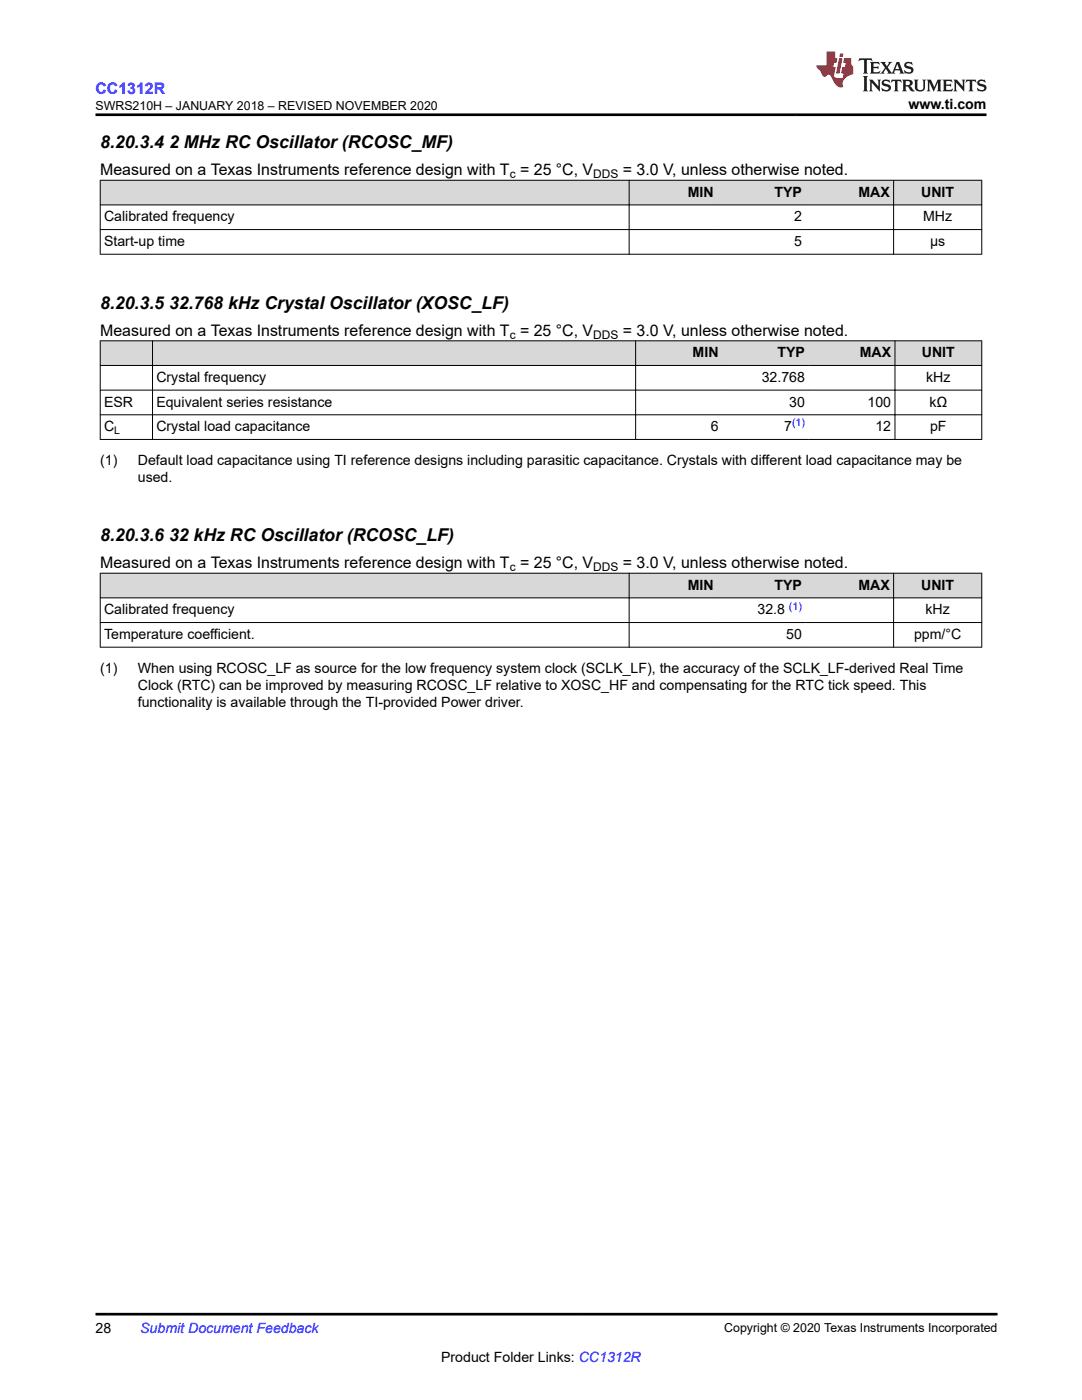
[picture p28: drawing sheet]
<svg xmlns="http://www.w3.org/2000/svg" width="216mm" height="279mm" viewBox="0 0 216 279" stroke-linecap="round" stroke-linejoin="round" font-family="sans-serif">
<defs><g id="words">
<g font-size="3.5">
<text x="20" y="29.6">8.20.3.4 2 MHz RC Oscillator (RCOSC_MF)</text>
<text x="20" y="61.6">8.20.3.5 32.768 kHz Crystal Oscillator (XOSC_LF)</text>
<text x="20" y="108">8.20.3.6 32 kHz RC Oscillator (RCOSC_LF)</text>
</g>
<text font-size="3.2" fill="#00f" x="19.1" y="18.7">CC1312R</text>
<g font-size="3.2">
<text x="20" y="34.9">Measured on a Texas Instruments reference design with T = 25 °C, V</text>
<text x="124.3" y="34.9">= 3.0 V, unless otherwise noted.</text>
<text x="20" y="67">Measured on a Texas Instruments reference design with T = 25 °C, V</text>
<text x="124.3" y="67">= 3.0 V, unless otherwise noted.</text>
<text x="20" y="113.3">Measured on a Texas Instruments reference design with T = 25 °C, V</text>
<text x="124.3" y="113.3">= 3.0 V, unless otherwise noted.</text>
</g>
<g font-size="2.8">
<text x="181.3" y="21.8">www.ti.com</text>
<text x="137.3" y="39.2">MIN</text>
<text x="154.5" y="39.2">TYP</text>
<text x="171.3" y="39.2">MAX</text>
<text x="183.8" y="39.2">UNIT</text>
<text x="20.8" y="44.2">Calibrated frequency</text>
<text x="158.4" y="44.2">2</text>
<text x="184.2" y="44.2">MHz</text>
<text x="20.8" y="49.1">Start-up time</text>
<text x="158.4" y="49.1">5</text>
<text x="185.6" y="49.1">µs</text>
<text x="138.2" y="71.3">MIN</text>
<text x="155.1" y="71.3">TYP</text>
<text x="171.5" y="71.3">MAX</text>
<text x="183.9" y="71.3">UNIT</text>
<text x="31.2" y="76.2">Crystal frequency</text>
<text x="152" y="76.2">32.768</text>
<text x="184.8" y="76.2">kHz</text>
<text x="20.8" y="81.1">ESR</text>
<text x="31.2" y="81.1">Equivalent series resistance</text>
<text x="157.5" y="81.1">30</text>
<text x="173.1" y="81.1">100</text>
<text x="185.5" y="81.1">kΩ</text>
<text x="20.8" y="86.1">C</text>
<text x="31.2" y="86.1">Crystal load capacitance</text>
<text x="141.8" y="86.1">6</text>
<text x="156.5" y="86.1">7</text>
<text x="174.7" y="86.1">12</text>
<text x="185.6" y="86.1">pF</text>
<text x="20" y="92.9">(1)</text>
<text x="27.5" y="92.9">Default load capacitance using TI reference designs including parasitic capacitance. Crystals with different load capacitance may be</text>
<text x="27.5" y="96.2">used.</text>
<text x="137.3" y="117.7">MIN</text>
<text x="154.5" y="117.7">TYP</text>
<text x="171.3" y="117.7">MAX</text>
<text x="183.8" y="117.7">UNIT</text>
<text x="20.8" y="122.6">Calibrated frequency</text>
<text x="151.2" y="122.6">32.8</text>
<text x="184.7" y="122.6">kHz</text>
<text x="20.8" y="127.5">Temperature coefficient.</text>
<text x="156.9" y="127.5">50</text>
<text x="182.4" y="127.5">ppm/°C</text>
<text x="20" y="134.3">(1)</text>
<text x="27.5" y="134.3">When using RCOSC_LF as source for the low frequency system clock (SCLK_LF), the accuracy of the SCLK_LF-derived Real Time</text>
<text x="27.5" y="137.7">Clock (RTC) can be improved by measuring RCOSC_LF relative to XOSC_HF and compensating for the RTC tick speed. This</text>
<text x="27.5" y="141.1">functionality is available through the TI-provided Power driver.</text>
<text x="19" y="266.1">28</text>
<text x="88" y="271.7">Product Folder Links: CC1312R</text>
</g>
<text font-size="2.8" fill="#00f" x="28" y="266.1">Submit Document Feedback</text>
<g font-size="2.5">
<text x="19.1" y="21.9">SWRS210H – JANUARY 2018 – REVISED NOVEMBER 2020</text>
<text x="144.5" y="265.8">Copyright © 2020 Texas Instruments Incorporated</text>
</g>
<g font-size="2.4">
<text x="101.7" y="35.6">c</text>
<text x="118.4" y="35.6">DDS</text>
<text x="101.7" y="67.6">c</text>
<text x="118.4" y="67.6">DDS</text>
<text x="101.7" y="114">c</text>
<text x="118.4" y="114">DDS</text>
</g>
<text font-size="2.1" x="22.8" y="86.6">L</text>
<g font-size="2.1" fill="#00f">
<text x="158" y="85.1">(1)</text>
<text x="157.4" y="121.7">(1)</text>
</g>
</g></defs>
<g fill="#d8d8d8">
<path d="M20 36h175.9v4.9h-175.9z" fill-rule="evenodd"/>
<path d="M20.1 36h105.4v4.8h-105.4z" fill-rule="evenodd"/>
<path d="M125.6 36h17.5v4.8h-17.5z" fill-rule="evenodd"/>
<path d="M143.1 36h17.6v4.8h-17.6z" fill-rule="evenodd"/>
<path d="M160.7 36h17.5v4.8h-17.5z" fill-rule="evenodd"/>
<path d="M178.4 36h17.4v4.8h-17.4z" fill-rule="evenodd"/>
</g>
<path d="M19.9 36h176.1M20 35.9v14.9M125.5 35.9v14.9M178.3 35.9v14.9M195.9 35.9v14.9M19.9 40.9h176.1M19.9 45.8h176.1M19.9 50.7h176.1" fill="none" stroke="#000" stroke-width=".2"/>
<g fill="#d8d8d8">
<path d="M20 68h175.9v4.9h-175.9z" fill-rule="evenodd"/>
<path d="M20.1 68.1h10.3v4.8h-10.3z" fill-rule="evenodd"/>
<path d="M30.5 68.1h96.3v4.8h-96.3z" fill-rule="evenodd"/>
<path d="M126.9 68.1h17.2v4.8h-17.2z" fill-rule="evenodd"/>
<path d="M144.1 68.1h17.2v4.8h-17.2z" fill-rule="evenodd"/>
<path d="M161.3 68.1h17.2v4.8h-17.2z" fill-rule="evenodd"/>
<path d="M178.6 68.1h17.2v4.8h-17.2z" fill-rule="evenodd"/>
</g>
<path d="M19.9 68h176.1M19.9 72.9h176.1M19.9 77.9h176.1M20 68v19.8M30.4 68v19.8M126.8 68v19.8M178.6 68v19.8M195.9 68v19.8M19.9 82.8h176.1M19.9 87.7h176.1" fill="none" stroke="#000" stroke-width=".2"/>
<g fill="#d8d8d8">
<path d="M20 114.4h175.9v4.9h-175.9z" fill-rule="evenodd"/>
<path d="M20.1 114.5h105.4v4.8h-105.4z" fill-rule="evenodd"/>
<path d="M125.6 114.5h17.5v4.8h-17.5z" fill-rule="evenodd"/>
<path d="M143.1 114.5h17.6v4.8h-17.6z" fill-rule="evenodd"/>
<path d="M160.7 114.5h17.5v4.8h-17.5z" fill-rule="evenodd"/>
<path d="M178.4 114.5h17.4v4.8h-17.4z" fill-rule="evenodd"/>
</g>
<path d="M19.9 114.4h176.1M19.9 119.3h176.1M20 114.3v14.9M125.5 114.3v14.9M178.3 114.3v14.9M195.9 114.3v14.9M19.9 124.2h176.1M19.9 129.2h176.1" fill="none" stroke="#000" stroke-width=".2"/>
<path d="M171.5 11.6l-.2 .6 .5-.2h.6v.1v2.2l-.2 .4h1l-.2-.4v-2.2v-.1h.5l.6 .2-.2-.6zM173.6 12.4l.2 .3v1.6l-.2 .4h1.9l.1-.6a1.08 1.08 0 0 1-1.3 .2v-.7h.6l.4 .2v-.7l-.4 .2h-.6v-.5l.2-.2a1 1 0 0 1 1 .3l-.1-.5zM175.7 12.4l.9 1.1-1 1.2h.9l-.2-.2 .5-.8 .4 .8-.2 .2h1.6l-.2-.2 .2-.5h.9l.1 .5-.1 .2h.9l-.2-.4-.8-1.9h-.5l-.9 2.1-.9-1.1 .9-1h-.8l.2 .2-.4 .6-.4-.6 .2-.2zM179 12.8l.4 1h-.7zM180.7 12.5a.65 .65 0 0 0-.2 .7 .65 .65 0 0 0 .6 .5l.6 .1 .1 .3a.79 .79 0 0 1-.7 .4 .79 .79 0 0 1-.7-.5l.1 .7 .2-.1a.93 .93 0 0 0 1.1 0 .93 .93 0 0 0 .4-.9 1.46 1.46 0 0 0-1.2-.6l-.1-.3a1.09 1.09 0 0 1 1.2 .2l-.2-.6-.1 .1-.5-.2zM172.2 15.2l.2 .4v2.2l-.2 .4h1l-.2-.4v-2.2l.2-.4zM173.4 15.9l.2 .4v1.5l-.2 .4h.8l-.3-.4 .1-1.3 1.6 1.8v-2l.2-.4h-.7l.1 .2 .1 1.1-1.2-1.3zM176.2 16a.65 .65 0 0 0-.2 .8 .65 .65 0 0 0 .6 .4l.6 .2 .1 .2a.79 .79 0 0 1-.7 .4 .79 .79 0 0 1-.7-.5l.1 .7 .2-.1a.93 .93 0 0 0 1.1 .1 .93 .93 0 0 0 .4-1 1.46 1.46 0 0 0-1.2-.5l-.1-.4a1.09 1.09 0 0 1 1.2 .2l-.1-.6-.2 .1-.5-.1zM177.9 15.9l-.1 .6a.63 .63 0 0 1 .8-.3v1.6l-.3 .4h1l-.2-.4v-1.6a.66 .66 0 0 1 .8 .3l-.1-.6zM180 15.9l.2 .4v1.5l-.2 .4h1l-.2-.2-.1-.7h.5l.1 .2a.79 .79 0 0 0 1.2 .6l-1-.9a.61 .61 0 0 0 .6-.6 .61 .61 0 0 0-.5-.7zM180.8 16.2h.1a.47 .47 0 0 1 .5 .1 .47 .47 0 0 1 .1 .5l-.1 .1-.7 .1zM182.3 15.9l.2 .2a2.27 2.27 0 0 0 .4 2 1.04 1.04 0 0 0 1.7-.7v-1.3l.2-.2h-.8l.2 .4v1.1a.6 .6 0 0 1-.6 .6 .6 .6 0 0 1-.6-.6v-1.1l.3-.4zM184.9 15.9l.2 .4v1.5l-.2 .4h.8l-.3-.4v-1.4l.9 1.9 .9-1.9v1.4l-.3 .4h1l-.2-.4v-1.5l.2-.4h-.8l-.7 1.5-.6-1.5zM188.1 15.9l.2 .4v1.5l-.2 .4h1.9l.1-.6a1.09 1.09 0 0 1-1.3 .2v-.7h.6l.4 .2v-.6l-.4 .2h-.6v-.6l.2-.1a1.01 1.01 0 0 1 1 .3l-.1-.6zM190.2 15.9l.3 .4v1.5l-.3 .4h.8l-.2-.4v-1.3l1.6 1.8v-2l.2-.4h-.7l.2 .2v1.1l-1.2-1.3zM192.8 15.9l-.1 .6a.63 .63 0 0 1 .8-.3v1.6l-.3 .4h1l-.2-.4v-1.6a.66 .66 0 0 1 .8 .3l-.1-.6zM195.2 16a.65 .65 0 0 0-.2 .8 .65 .65 0 0 0 .6 .4l.6 .2 .2 .2a.79 .79 0 0 1-.7 .4 .79 .79 0 0 1-.7-.5l.1 .7 .2-.1a.93 .93 0 0 0 1 .1 .93 .93 0 0 0 .5-1 1.46 1.46 0 0 0-1.3-.5v-.4a1.09 1.09 0 0 1 1.2 .2l-.2-.6-.2 .1-.5-.1z" fill="#231f20"/>
<path d="M164.9 10.3v2.7h-2l.1 .4 .8 1a.95 .95 0 0 0 1 .9 .59 .59 0 0 1 .5-.4 .59 .59 0 0 1 .5 .3l.4 .8a1.59 1.59 0 0 0 2.1 1.4 1.61 1.61 0 0 1 1-2.3l1-.3-.1-1.5a1.59 1.59 0 0 1-.3-1.7h-1.5l-.2 .9h.6l-.2 .9h-.5l-.2 .9v.3l.4 .1-.1 .9h-.7a.73 .73 0 0 1-1-.7l.3-1.5h-.5l.1-.9h.5l.2-.9h-.5v-1.3zM167.4 11.6l-.6 3.1h.7l.6-3.1zM167.6 10.7l-.1 .6h.7l.1-.6z" fill="#ed1c24"/>
<path d="M19 22.9h177.8M19 262.3h180" fill="none" stroke="#000" stroke-width=".53"/>
<use href="#words"/>
</svg>
